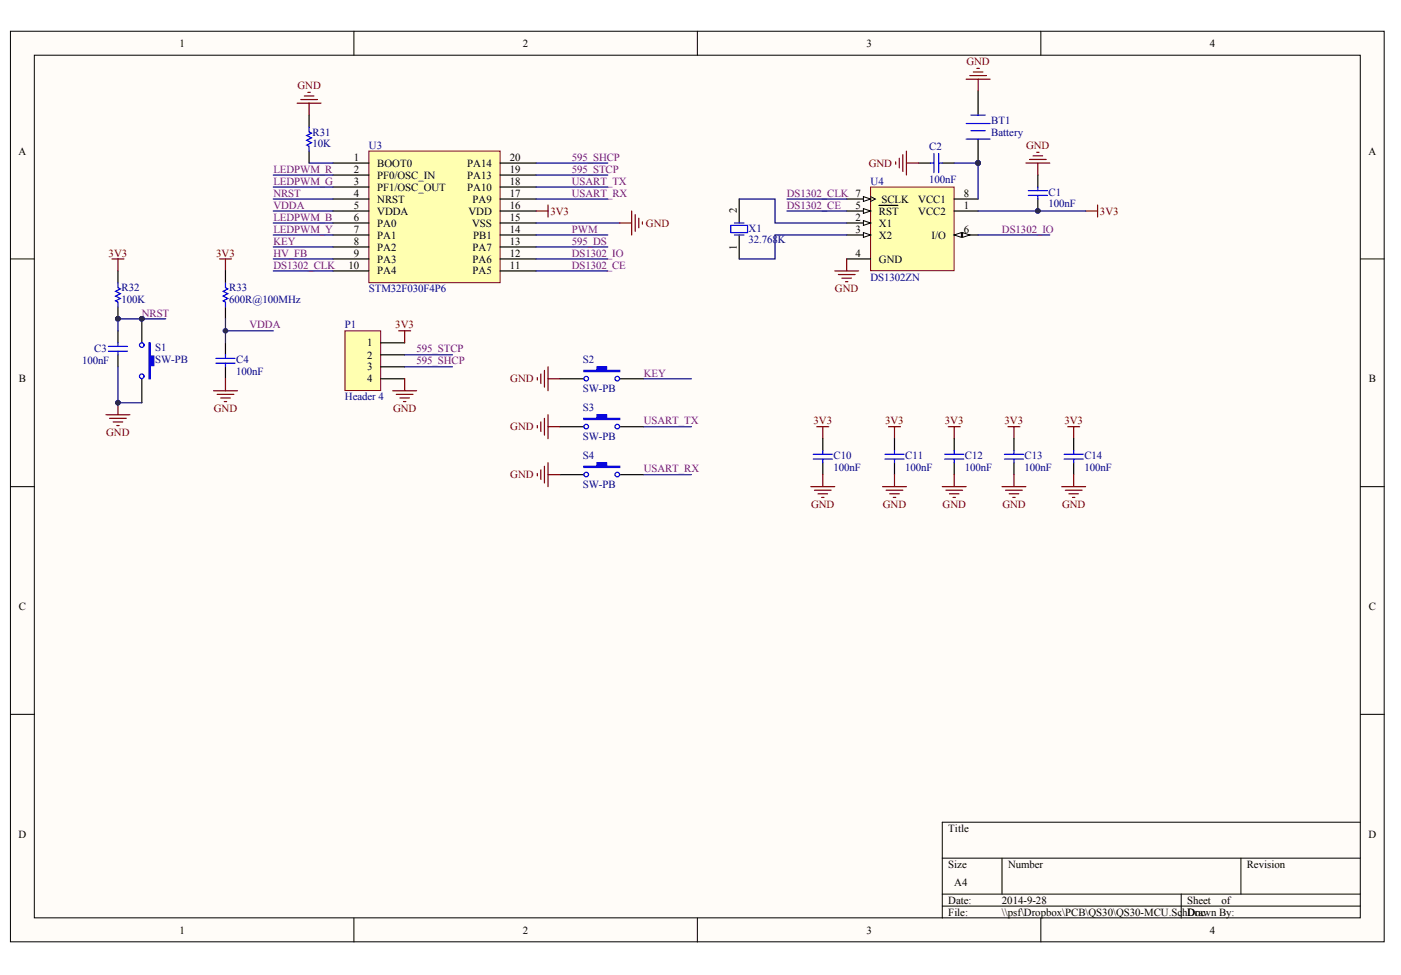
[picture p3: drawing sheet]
<svg xmlns="http://www.w3.org/2000/svg" width="289mm" height="201mm" viewBox="0 0 289 201" stroke-linecap="round" stroke-linejoin="round" font-family="sans-serif">
<defs><g id="words">
<g font-size="2.2">
<text x="37" y="9.7">1</text>
<text x="107.8" y="9.7">2</text>
<text x="178.7" y="9.7">3</text>
<text x="249.5" y="9.7">4</text>
<text x="3.8" y="31.9">A</text>
<text x="73" y="33.2">1</text>
<text x="73" y="35.6">2</text>
<text x="77.8" y="34.4">BOOT0</text>
<text x="96.4" y="34.4">PA14</text>
<text x="105.1" y="35.6">19</text>
<text x="105.1" y="33.2">20</text>
<text x="282.2" y="31.9">A</text>
<text x="73" y="38.1">3</text>
<text x="73" y="40.6">4</text>
<text x="77.8" y="36.9">PF0/OSC_IN</text>
<text x="77.8" y="39.3">PF1/OSC_OUT</text>
<text x="77.8" y="41.8">NRST</text>
<text x="96.4" y="39.3">PA10</text>
<text x="96.4" y="36.9">PA13</text>
<text x="97.5" y="41.8">PA9</text>
<text x="105.1" y="40.6">17</text>
<text x="105.1" y="38.1">18</text>
<text x="181.8" y="41.8">SCLK</text>
<text x="189.4" y="41.8">VCC1</text>
<text x="198.8" y="40.6">8</text>
<text x="73" y="43">5</text>
<text x="73" y="45.5">6</text>
<text x="73" y="48">7</text>
<text x="77.8" y="44.3">VDDA</text>
<text x="77.8" y="46.7">PA0</text>
<text x="96.6" y="44.3">VDD</text>
<text x="97.3" y="46.7">VSS</text>
<text x="105.1" y="48">14</text>
<text x="105.1" y="45.5">15</text>
<text x="105.1" y="43">16</text>
<text x="151.9" y="44" transform="rotate(-90 151.9 44)">2</text>
<text x="176.5" y="45.5">2</text>
<text x="176.5" y="48">3</text>
<text x="176.5" y="43">5</text>
<text x="181.3" y="46.7">X1</text>
<text x="181.3" y="44.3">RST</text>
<text x="189.4" y="44.3">VCC2</text>
<text x="198.8" y="43">1</text>
<text x="198.8" y="48">6</text>
<text x="73" y="50.5">8</text>
<text x="73" y="52.9">9</text>
<text x="77.8" y="49.2">PA1</text>
<text x="77.8" y="51.7">PA2</text>
<text x="97.5" y="51.7">PA7</text>
<text x="97.6" y="49.2">PB1</text>
<text x="105.1" y="52.9">12</text>
<text x="105.1" y="50.5">13</text>
<text x="151.9" y="51.5" transform="rotate(-90 151.9 51.5)">1</text>
<text x="176.5" y="52.9">4</text>
<text x="181.3" y="49.2">X2</text>
<text x="192.1" y="49.2">I/O</text>
<text x="71.9" y="55.4">10</text>
<text x="77.8" y="54.2">PA3</text>
<text x="77.8" y="56.6">PA4</text>
<text x="97.5" y="56.6">PA5</text>
<text x="97.5" y="54.2">PA6</text>
<text x="105.1" y="55.4">11</text>
<text x="181.3" y="54.2">GND</text>
<text x="75.7" y="71.5">1</text>
<text x="75.7" y="73.9">2</text>
<text x="75.7" y="76.4">3</text>
<text x="3.9" y="78.9">B</text>
<text x="75.7" y="78.9">4</text>
<text x="282.3" y="78.9">B</text>
<text x="3.9" y="125.8">C</text>
<text x="282.3" y="125.8">C</text>
<text x="3.8" y="172.8">D</text>
<text x="195.6" y="171.6">Title</text>
<text x="282.2" y="172.8">D</text>
<text x="195.6" y="179">Size</text>
<text x="207.9" y="179">Number</text>
<text x="257.1" y="179">Revision</text>
<text x="196.8" y="182.7">A4</text>
<text x="195.6" y="186.4">Date:</text>
<text x="195.6" y="188.8">File:</text>
<text x="206.6" y="186.4">2014-9-28</text>
<text x="206.6" y="188.8">\\psf\Dropbox\PCB\QS30\QS30-MCU.Sc</text>
<text x="243.8" y="188.8">hDoc</text>
<text x="244.8" y="186.4">Sheet</text>
<text x="246.4" y="188.8">rawn By:</text>
<text x="251.9" y="186.4">of</text>
<text x="37" y="192.6">1</text>
<text x="107.8" y="192.6">2</text>
<text x="178.7" y="192.6">3</text>
<text x="249.5" y="192.6">4</text>
</g>
<g font-size="2.2" fill="#800000">
<text x="199.3" y="13.4">GND</text>
<text x="61.4" y="18.3">GND</text>
<text x="179.2" y="34.4">GND</text>
<text x="211.6" y="30.7">GND</text>
<text x="113.5" y="44.3">3V3</text>
<text x="133.2" y="46.7">GND</text>
<text x="226.8" y="44.3">3V3</text>
<text x="22.4" y="52.9">3V3</text>
<text x="44.6" y="52.9">3V3</text>
<text x="172.2" y="60.3">GND</text>
<text x="81.5" y="67.7">3V3</text>
<text x="105.2" y="78.9">GND</text>
<text x="44.1" y="85">GND</text>
<text x="81.1" y="85">GND</text>
<text x="105.2" y="88.8">GND</text>
<text x="167.8" y="87.5">3V3</text>
<text x="182.5" y="87.5">3V3</text>
<text x="194.9" y="87.5">3V3</text>
<text x="207.2" y="87.5">3V3</text>
<text x="219.5" y="87.5">3V3</text>
<text x="21.9" y="90">GND</text>
<text x="105.2" y="98.7">GND</text>
<text x="167.3" y="104.8">GND</text>
<text x="182.1" y="104.8">GND</text>
<text x="194.4" y="104.8">GND</text>
<text x="206.7" y="104.8">GND</text>
<text x="219" y="104.8">GND</text>
</g>
<g font-size="2.2" fill="#000080">
<text x="64.5" y="28">R31</text>
<text x="204.4" y="25.5">BT1</text>
<text x="204.4" y="28">Battery</text>
<text x="64.5" y="30.4">10K</text>
<text x="76.1" y="30.7">U3</text>
<text x="191.6" y="30.9">C2</text>
<text x="179.5" y="38.1">U4</text>
<text x="191.6" y="37.8">100nF</text>
<text x="216.2" y="40.3">C1</text>
<text x="154.4" y="47.8">X1</text>
<text x="216.2" y="42.8">100nF</text>
<text x="154.4" y="50.2">32.768K</text>
<text x="179.5" y="57.9">DS1302ZN</text>
<text x="25.1" y="60.1">R32</text>
<text x="25.1" y="62.6">100K</text>
<text x="47.3" y="62.6">600R@100MHz</text>
<text x="47.3" y="60.1">R33</text>
<text x="76.1" y="60.3">STM32F030F4P6</text>
<text x="71.1" y="67.7">P1</text>
<text x="16.9" y="75.2">100nF</text>
<text x="19.4" y="72.7">C3</text>
<text x="32" y="72.4">S1</text>
<text x="32" y="74.9">SW-PB</text>
<text x="48.7" y="77.4">100nF</text>
<text x="48.7" y="74.9">C4</text>
<text x="120.2" y="74.9">S2</text>
<text x="71.1" y="82.6">Header 4</text>
<text x="120.2" y="80.9">SW-PB</text>
<text x="120.2" y="84.8">S3</text>
<text x="120.2" y="90.7">SW-PB</text>
<text x="120.2" y="94.7">S4</text>
<text x="171.9" y="94.7">C10</text>
<text x="186.7" y="94.7">C11</text>
<text x="199" y="94.7">C12</text>
<text x="211.3" y="94.7">C13</text>
<text x="223.6" y="94.7">C14</text>
<text x="120.2" y="100.6">SW-PB</text>
<text x="171.9" y="97.1">100nF</text>
<text x="186.7" y="97.1">100nF</text>
<text x="199" y="97.1">100nF</text>
<text x="211.3" y="97.1">100nF</text>
<text x="223.6" y="97.1">100nF</text>
</g>
<g font-size="2.2" fill="#800080">
<text x="56.4" y="35.6">LEDPWM_R</text>
<text x="117.9" y="33.2">595_SHCP</text>
<text x="117.9" y="35.6">595_STCP</text>
<text x="56.4" y="40.6">NRST</text>
<text x="56.4" y="38.1">LEDPWM_G</text>
<text x="117.9" y="38.1">USART_TX</text>
<text x="117.9" y="40.6">USART_RX</text>
<text x="162.3" y="40.6">DS1302_CLK 7</text>
<text x="56.4" y="43">VDDA</text>
<text x="56.4" y="45.5">LEDPWM_B</text>
<text x="56.4" y="48">LEDPWM_Y</text>
<text x="117.9" y="48">PWM</text>
<text x="162.3" y="43">DS1302_CE</text>
<text x="206.6" y="48">DS1302_IO</text>
<text x="56.4" y="52.9">HV_FB</text>
<text x="56.4" y="50.5">KEY</text>
<text x="117.9" y="52.9">DS1302_IO</text>
<text x="117.9" y="50.5">595_DS</text>
<text x="56.4" y="55.4">DS1302_CLK</text>
<text x="117.9" y="55.4">DS1302_CE</text>
<text x="29.2" y="65.3">NRST</text>
<text x="51.4" y="67.7">VDDA</text>
<text x="85.9" y="75.2">595_SHCP</text>
<text x="85.9" y="72.7">595_STCP</text>
<text x="132.7" y="77.7">KEY</text>
<text x="132.7" y="87.5">USART_TX</text>
<text x="132.7" y="97.4">USART_RX</text>
</g>
</g></defs>
<g fill="#fffcf8" stroke="#000" stroke-width=".21">
<path d="M2.2 6.4h283.3v187.8h-283.3z"/>
<path d="M7.1 11.4h273.4v177.9h-273.4z"/>
</g>
<g fill="none" stroke="#000" stroke-width=".21">
<path d="M73 6.4v5M143.8 6.4v5M214.6 6.4v5M2.2 53.4h4.9M280.6 53.4h4.9M2.2 100.4h4.9M280.6 100.4h4.9M2.2 147.3h4.9M280.6 147.3h4.9M194.3 177h86.3M206.6 177v7.4M255.9 177v7.4"/>
<path d="M280.6 169.6h-86.3v19.7M73 189.3v5M143.8 189.3v5M194.3 184.4h86.3M194.3 186.9h86.3M214.6 189.3v5M243.6 184.4v4.9"/>
</g>
<path d="M76.1 31.2h27v27.1h-27z" fill="#ffffb0" stroke="#800000" stroke-width=".21"/>
<g fill="none" stroke="#000" stroke-width=".25">
<path d="M63.7 23.7v2.5M63.7 31.2v2.4M68.7 33.6h7.4M68.7 36.1h7.4M68.7 38.6h7.4M103.2 33.6h7.4M103.2 36.1h7.4M103.2 38.6h7.4M24.3 55.9v2.4M46.5 55.9v2.4M68.7 41h7.4M68.7 43.5h7.4"/>
<path d="M68.7 46h7.4M68.7 48.5h7.4M68.7 50.9h7.4M68.7 53.4h7.4M68.7 55.9h7.4M103.2 41h7.4M103.2 43.5h7.4M103.2 46h7.4M103.2 48.5h7.4M103.2 50.9h7.4M103.2 53.4h7.4M103.2 55.9h7.4"/>
<path d="M24.3 63.3v2.5M24.3 68.2v2.5M24.3 73.2v2.4M29.3 65.8v4.9M29.3 78.1v5M46.5 63.3v2.5M46.5 70.7v2.5M46.5 75.6v2.5"/>
</g>
<g fill="none" stroke="#00f" stroke-width=".25">
<path d="M63.7 26.2v1l.5 .3-.9 .4 .9 .5-.9 .5 .9 .5-.9 .5 .4 .3v1M24.3 58.3v1l.5 .3-1 .5 1 .5-1 .5 1 .5-1 .5 .5 .2v1M46.5 58.3v1l.5 .3-1 .5 1 .5-1 .5 1 .5-1 .5 .5 .2v1M22.4 71.4h3.9M22.4 72.4h3.9M24.3 70.7v.7M24.3 72.4v.8M44.5 73.9h4M44.5 74.9h4M46.5 73.2v.7M46.5 74.9v.7"/>
<circle cx="29.2" cy="77.6" r=".48"/>
<circle cx="29.2" cy="71.2" r=".48"/>
</g>
<g fill="none" stroke="#000080" stroke-width=".25">
<path d="M63.7 33.6h5M110.6 33.6h14.7M110.6 38.6h14.7M110.6 36.1h14.7M56.4 41h12.3M56.4 43.5h12.3M56.4 46h12.3M56.4 48.5h12.3M56.4 50.9h12.3M56.4 53.4h12.3M56.4 55.9h12.3M110.6 41h14.7"/>
<path d="M110.6 46h17.2M110.6 48.5h14.7M110.6 50.9h14.7M110.6 53.4h14.7M110.6 55.9h14.7M24.3 75.6v7.5h5M34.2 65.8h-9.9v2.4M46.5 65.8v4.9M46.5 68.2h9.9"/>
</g>
<g fill="none" stroke="#800000" stroke-width=".25">
<path d="M62.8 19.8h1.9M63.5 19h.5M61.3 21.3h4.9M62 20.5h3.5M63.7 21.3v2.4M23.1 53.4h2.5M24.3 53.4v2.5M45.3 53.4h2.4M46.5 53.4v2.5M110.6 43.5h2.4M113 42.3v2.5M127.8 46h2.5"/>
<path d="M130.3 43.5v5M131 44.3v3.4M131.7 45v2M132.5 45.7v.5M46.5 78.1v2.5M21.9 85.5h4.9M22.6 86.3h3.5M23.3 87h2M24.1 87.8h.5M24.3 83.1v2.4M44 80.6h5M44.8 81.3h3.4"/>
<path d="M45.5 82.1h2M46.3 82.8h.4"/>
</g>
<g fill="#000080" stroke="#000080" stroke-width=".21">
<circle cx="24.3" cy="65.7" r=".48"/>
<circle cx="24.3" cy="83" r=".48"/>
<circle cx="29.2" cy="65.7" r=".48"/>
<circle cx="46.5" cy="68.2" r=".48"/>
</g>
<path d="M30.7 70.7h.3v2.7h.7v2h-.7v2.7h-.3z" fill-rule="evenodd" fill="#00f" stroke="#00f" stroke-width=".25"/>
<path d="M71.1 68.2h7.4v12.3h-7.4z" fill="#ffffb0" stroke="#800000" stroke-width=".21"/>
<path d="M78.5 70.7h5M78.5 73.2h5M78.5 75.6h5M78.5 78.1h5" fill="none" stroke="#000" stroke-width=".25"/>
<path d="M82.2 68.2h2.5M83.5 68.2v2.5M83.5 78.1v2.5M81 80.6h4.9M81.7 81.3h3.5M82.5 82.1h1.9M83.2 82.8h.5" fill="none" stroke="#800000" stroke-width=".25"/>
<path d="M179.5 38.6h17.3v17.2h-17.3z" fill="#ffffb0" stroke="#800000" stroke-width=".21"/>
<path d="M174.6 46h4.9" fill="none" stroke="#000" stroke-width=".25"/>
<path d="M178.1 45.5l1.4 .5-1.4 .5z" fill="#fffcf8" stroke="#000" stroke-width=".21"/>
<path d="M174.6 48.5h4.9" fill="none" stroke="#000" stroke-width=".25"/>
<path d="M178.1 48l1.4 .5-1.4 .5z" fill="#fffcf8" stroke="#000" stroke-width=".21"/>
<path d="M174.6 43.5h4.9M174.6 53.4h4.9M196.8 43.5h4.9" fill="none" stroke="#000" stroke-width=".25"/>
<path d="M178.1 43l1.4 .5-1.4 .5z" fill="#fffcf8" stroke="#000" stroke-width=".21"/>
<path d="M181.3 42.4h3.9M196.8 48.5h4.9" fill="none" stroke="#000" stroke-width=".25"/>
<g fill="#fffcf8" stroke="#000" stroke-width=".21">
<path d="M196.8 48.5l1.5-.5v1z"/>
<path d="M198.5 48l1.5 .5-1.5 .5z"/>
</g>
<path d="M174.6 41h4.9" fill="none" stroke="#000" stroke-width=".25"/>
<path d="M179.5 40.6l1 .4-1 .5" fill="none" stroke="#000" stroke-width=".21"/>
<path d="M178.1 40.6l1.4 .4-1.4 .5z" fill="#fffcf8" stroke="#000" stroke-width=".21"/>
<g fill="none" stroke="#000" stroke-width=".25">
<path d="M201.7 18.8v4.9M189.4 33.6h2.5M194.3 33.6h2.5M201.7 28.7v4.9M214 36.1v2.5M152.4 41v5M152.4 48.5v4.9M196.8 41h4.9M214 41v2.5M115.5 78.1h4.9M127.8 78.1h4.9M115.5 88h4.9"/>
<path d="M115.5 97.9h4.9M127.8 88h4.9M127.8 97.9h4.9M169.7 90.5v2.5M169.7 95.4v2.5M184.5 90.5v2.5M184.5 95.4v2.5M196.8 90.5v2.5M196.8 95.4v2.5M209.1 90.5v2.5M209.1 95.4v2.5M221.4 90.5v2.5"/>
<path d="M221.4 95.4v2.5"/>
</g>
<g fill="none" stroke="#00f" stroke-width=".25">
<path d="M191.9 33.6h.7M192.6 31.7v3.9M193.6 31.7v3.9M193.6 33.6h.7M199.3 25.5h4.9M199.3 28.7h4.9M200.2 27h3M200.2 23.7h3M212.1 39.3h3.9M214 38.6v.7M150.7 46.5h3.5v1.5h-3.5zM151.5 46h1.9"/>
<path d="M151.5 48.5h1.9M212.1 40.3h3.9M214 40.3v.7M167.7 93.7h4M167.7 94.7h4M169.7 93v.7M169.7 94.7v.7M182.5 93.7h3.9M182.5 94.7h3.9M184.5 93v.7M184.5 94.7v.7M194.8 93.7h4"/>
<path d="M194.8 94.7h4M196.8 93v.7M196.8 94.7v.7M207.1 93.7h4M207.1 94.7h4M209.1 93v.7M209.1 94.7v.7M219.5 93.7h3.9M219.5 94.7h3.9M221.4 93v.7M221.4 94.7v.7"/>
<circle cx="120.9" cy="78.1" r=".48"/>
<circle cx="127.3" cy="78.1" r=".48"/>
<circle cx="120.9" cy="88" r=".48"/>
<circle cx="120.9" cy="97.9" r=".48"/>
<circle cx="127.3" cy="88" r=".48"/>
<circle cx="127.3" cy="97.9" r=".48"/>
</g>
<g fill="none" stroke="#000080" stroke-width=".25">
<path d="M56.4 36.1h12.3M56.4 38.6h12.3M196.8 33.6h4.9v7.4M152.4 41h7.4v5h14.8M162.3 43.5h12.3M162.3 41h12.3M174.6 48.5h-14.8v4.9h-7.4M201.7 43.5h22.2M201.7 48.5h14.8M83.5 73.2h9.8M83.5 75.6h9.8M132.7 78.1h9.9"/>
<path d="M132.7 88h9.9M132.7 97.9h9.9"/>
</g>
<g fill="none" stroke="#800000" stroke-width=".25">
<path d="M199.3 16.3h4.9M200 15.6h3.4M200.7 14.8h2M201.5 14.1h.5M201.7 16.3v2.5M184.7 33.4v.5M185.5 32.6v2M186.2 31.9v3.5M186.9 33.6h2.5M186.9 31.2v4.9M211.6 33.6h4.9M212.3 32.9h3.5"/>
<path d="M213 32.1h2M213.8 31.4h.5M214 33.6v2.5M172.1 55.9h5M172.9 56.6h3.4M173.6 57.4h2M174.4 58.1h.5M174.6 53.4v2.5M223.9 43.5h2.5M226.4 42.3v2.5M110.8 77.9v.5M111.5 77.1v2"/>
<path d="M112.3 76.4v3.5M113 75.6v5M113 78.1h2.5M110.8 87.8v.5M110.8 97.6v.5M111.5 87v2M111.5 96.9v2M112.3 86.3v3.4M112.3 96.2v3.4M113 85.5v5M113 95.4v5M113 88h2.5"/>
<path d="M113 97.9h2.5M168.5 88h2.4M169.7 88v2.5M169.7 97.9v2.5M183.2 88h2.5M184.5 88v2.5M184.5 97.9v2.5M195.6 88h2.4M196.8 88v2.5M196.8 97.9v2.5M207.9 88h2.4M209.1 88v2.5"/>
<path d="M209.1 97.9v2.5M220.2 88h2.5M221.4 88v2.5M221.4 97.9v2.5M167.2 100.4h4.9M168 101.1h3.4M168.7 101.8h2M169.4 102.6h.5M182 100.4h4.9M182.7 101.1h3.5M183.5 101.8h2M184.2 102.6h.5"/>
<path d="M194.3 100.4h5M195.1 101.1h3.4M195.8 101.8h2M196.5 102.6h.5M206.6 100.4h5M207.4 101.1h3.4M208.1 101.8h2M208.9 102.6h.5M219 100.4h4.9M219.7 101.1h3.4M220.4 101.8h2M221.2 102.6h.5"/>
</g>
<g fill="#000080" stroke="#000080" stroke-width=".21">
<circle cx="201.7" cy="33.6" r=".48"/>
<circle cx="214" cy="43.5" r=".48"/>
</g>
<g fill="#00f" stroke="#00f" stroke-width=".25">
<path d="M120.4 76.4h2.7v-.8h2v.8h2.7v.2h-7.4z" fill-rule="evenodd"/>
<path d="M120.4 86.3h2.7v-.8h2v.8h2.7v.2h-7.4z" fill-rule="evenodd"/>
<path d="M120.4 96.2h2.7v-.8h2v.8h2.7v.2h-7.4z" fill-rule="evenodd"/>
</g>
<use href="#words"/>
</svg>
